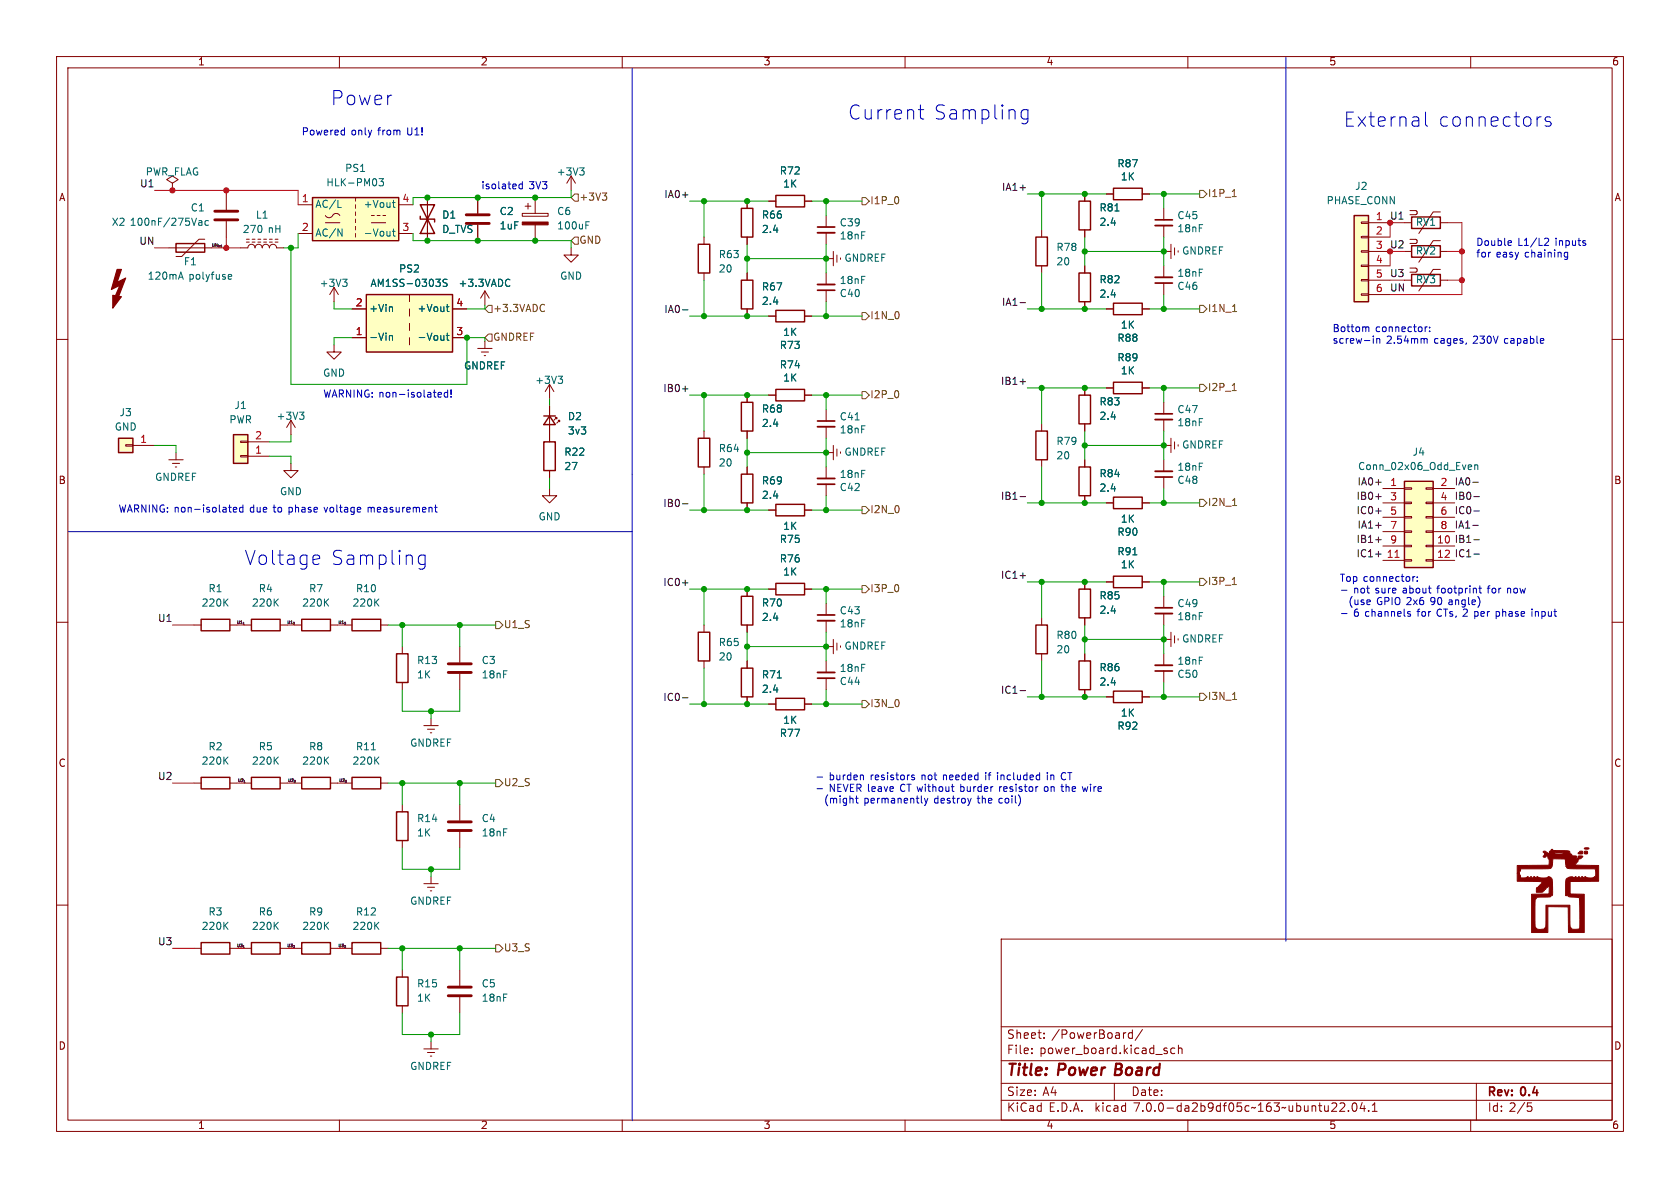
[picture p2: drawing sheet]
<svg xmlns="http://www.w3.org/2000/svg" width="297mm" height="210mm" viewBox="0 0 297 210" stroke-linecap="round" stroke-linejoin="round" font-family="sans-serif">
<defs><g id="words">
<g font-size="3.5" fill="#0000c2">
<text x="58.4" y="19.1">Power</text>
<text x="149.9" y="21.6">Current</text>
<text x="164.9" y="21.6">Sampling</text>
<text x="237.5" y="22.9">External</text>
<text x="254.1" y="22.9">connectors</text>
<text x="43.2" y="100.3">Voltage</text>
<text x="58.4" y="100.3">Sampling</text>
</g>
<g font-size="2.8" fill="#840000">
<text x="178" y="190.8">Title:</text>
<text x="187.1" y="190.8">Power</text>
<text x="197.8" y="190.8">Board</text>
</g>
<g font-size="2.1" fill="#840000">
<text x="178" y="183.9">Sheet:</text>
<text x="185.9" y="183.9">/PowerBoard/</text>
<text x="178" y="186.6">File:</text>
<text x="183.8" y="186.6">power_board.kicad_sch</text>
<text x="178" y="196.8">KiCad</text>
<text x="178" y="194">Size:</text>
<text x="184.3" y="194">A4</text>
<text x="185.4" y="196.8">E.D.A.</text>
<text x="193.7" y="196.8">kicad</text>
<text x="200" y="194">Date:</text>
<text x="200.6" y="196.8">7.0.0-da2b9df05c~163~ubuntu22.04.1</text>
<text x="263" y="194.2">Rev:</text>
<text x="263" y="196.8">Id: 2/5</text>
<text x="269" y="194.2">0.4</text>
</g>
<g font-size="1.8" fill="#840000">
<text x="35" y="11.8">1</text>
<text x="85" y="11.8">2</text>
<text x="135" y="11.8">3</text>
<text x="185" y="11.8">4</text>
<text x="235" y="11.8">5</text>
<text x="285" y="11.8">6</text>
<text x="10.4" y="35.8">A</text>
<text x="285.4" y="35.8">A</text>
<text x="10.3" y="85.8">B</text>
<text x="285.3" y="85.8">B</text>
<text x="10.3" y="135.8">C</text>
<text x="285.3" y="135.8">C</text>
<text x="10.3" y="185.8">D</text>
<text x="285.3" y="185.8">D</text>
<text x="35" y="199.8">1</text>
<text x="85" y="199.8">2</text>
<text x="135" y="199.8">3</text>
<text x="185" y="199.8">4</text>
<text x="235" y="199.8">5</text>
<text x="285" y="199.8">6</text>
</g>
<g font-size="1.8" fill="#0000c2">
<text x="53.3" y="24.1">Powered</text>
<text x="62.1" y="24.1">only</text>
<text x="66.9" y="24.1">from</text>
<text x="72.2" y="24.1">U1!</text>
<text x="85.1" y="33.7">isolated</text>
<text x="93.5" y="33.7">3V3</text>
<text x="261" y="43.7">Double</text>
<text x="261" y="45.7">for</text>
<text x="264.5" y="45.7">easy</text>
<text x="268.3" y="43.7">L1/L2</text>
<text x="269.7" y="45.7">chaining</text>
<text x="275" y="43.7">inputs</text>
<text x="235.6" y="58.9">Bottom</text>
<text x="243.2" y="58.9">connector:</text>
<text x="235.6" y="61">screw-in</text>
<text x="245.1" y="61">2.54mm</text>
<text x="253.6" y="61">cages,</text>
<text x="260.6" y="61">230V</text>
<text x="266.2" y="61">capable</text>
<text x="57.1" y="70.5">WARNING: non-isolated!</text>
<text x="21" y="90.8">WARNING: non-isolated</text>
<text x="44.3" y="90.8">due</text>
<text x="48.5" y="90.8">to</text>
<text x="51.3" y="90.8">phase</text>
<text x="57.8" y="90.8">voltage</text>
<text x="65.5" y="90.8">measurement</text>
<text x="236.9" y="103">Top connector:</text>
<text x="238.6" y="107.2">(use</text>
<text x="239.3" y="105.1">not</text>
<text x="243.2" y="105.1">sure</text>
<text x="243.6" y="107.2">GPIO 2x6</text>
<text x="248.2" y="105.1">about</text>
<text x="253.3" y="107.2">90</text>
<text x="254.4" y="105.1">footprint</text>
<text x="256.6" y="107.2">angle)</text>
<text x="263.4" y="105.1">for</text>
<text x="267" y="105.1">now</text>
<text x="239.3" y="109.2">6 channels</text>
<text x="250.8" y="109.2">for</text>
<text x="254.3" y="109.2">CTs, 2 per</text>
<text x="265.1" y="109.2">phase</text>
<text x="271.5" y="109.2">input</text>
<text x="145.9" y="142.2">(might</text>
<text x="146.6" y="138.1">burden</text>
<text x="146.6" y="140.2">NEVER leave</text>
<text x="153" y="142.2">permanently</text>
<text x="154" y="138.1">resistors</text>
<text x="159.3" y="140.2">CT without</text>
<text x="163.1" y="138.1">not</text>
<text x="165.5" y="142.2">destroy</text>
<text x="167" y="138.1">needed</text>
<text x="170.2" y="140.2">burder</text>
<text x="173.3" y="142.2">the</text>
<text x="174.6" y="138.1">if</text>
<text x="176.8" y="138.1">included</text>
<text x="177.1" y="142.2">coil)</text>
<text x="177.2" y="140.2">resistor</text>
<text x="185.3" y="140.2">on the</text>
<text x="185.7" y="138.1">in</text>
<text x="188.4" y="138.1">CT</text>
<text x="192.3" y="140.2">wire</text>
</g>
<g font-size="1.8" fill="#006464">
<text x="197.5" y="29.9">R87</text>
<text x="25.7" y="31.3">PWR_FLAG</text>
<text x="57.6" y="33.2">HLK-PM03</text>
<text x="61" y="30.7">PS1</text>
<text x="98.4" y="31.3">+3V3</text>
<text x="137.8" y="31.1">R72</text>
<text x="138.4" y="33.4">1K</text>
<text x="198.1" y="32.2">1K</text>
<text x="239.5" y="33.8">J2</text>
<text x="19.7" y="40.2">X2</text>
<text x="23" y="40.2">100nF/275Vac</text>
<text x="33.7" y="37.7">C1</text>
<text x="42.9" y="41.5">270</text>
<text x="45.2" y="38.9">L1</text>
<text x="47.4" y="41.5">nH</text>
<text x="55.8" y="37">AC/L</text>
<text x="64.2" y="37">+Vout</text>
<text x="78.1" y="38.9">D1</text>
<text x="78.1" y="41.5">D_TVS</text>
<text x="88.3" y="38.3">C2</text>
<text x="88.3" y="40.8">1uF</text>
<text x="98.4" y="38.3">C6</text>
<text x="98.4" y="40.8">100uF</text>
<text x="134.6" y="38.9">R66</text>
<text x="134.6" y="41.5">2.4</text>
<text x="148.4" y="40.3">C39</text>
<text x="194.3" y="37.7">R81</text>
<text x="194.3" y="40.2">2.4</text>
<text x="208.1" y="39">C45</text>
<text x="208.1" y="41.3">18nF</text>
<text x="234.5" y="36.4">PHASE_CONN</text>
<text x="250.2" y="40.2">RV1</text>
<text x="250.9" y="38.3" transform="rotate(-90 250.9 38.3)">U</text>
<text x="32.4" y="47.2">F1</text>
<text x="55.8" y="42.1">AC/N</text>
<text x="64.2" y="42.1">-Vout</text>
<text x="127" y="45.9">R63</text>
<text x="148.4" y="42.6">18nF</text>
<text x="149.2" y="46.5">GNDREF</text>
<text x="186.7" y="44.6">R78</text>
<text x="186.7" y="47.2">20</text>
<text x="208.9" y="45.3">GNDREF</text>
<text x="250.2" y="45.3">RV2</text>
<text x="250.9" y="43.4" transform="rotate(-90 250.9 43.4)">U</text>
<text x="26" y="49.7">120mA</text>
<text x="33.3" y="49.7">polyfuse</text>
<text x="56.5" y="51">+3V3</text>
<text x="65.4" y="51">AM1SS-0303S</text>
<text x="70.5" y="48.5">PS2</text>
<text x="81" y="51">+3.3VADC</text>
<text x="99" y="49.7">GND</text>
<text x="127" y="48.5">20</text>
<text x="134.6" y="51.6">R67</text>
<text x="148.4" y="52.8">C40</text>
<text x="148.4" y="50.5">18nF</text>
<text x="194.3" y="50.4">R82</text>
<text x="194.3" y="52.9">2.4</text>
<text x="208.1" y="51.5">C46</text>
<text x="208.1" y="49.2">18nF</text>
<text x="250.2" y="50.4">RV3</text>
<text x="250.9" y="48.5" transform="rotate(-90 250.9 48.5)">U</text>
<text x="65.3" y="55.4">+Vin</text>
<text x="73.7" y="55.4">+Vout</text>
<text x="134.6" y="54.2">2.4</text>
<text x="138.4" y="59.7">1K</text>
<text x="198.1" y="58.4">1K</text>
<text x="65.3" y="60.5">-Vin</text>
<text x="73.7" y="60.5">-Vout</text>
<text x="82" y="65.6">GNDREF</text>
<text x="137.8" y="62">R73</text>
<text x="137.8" y="65.4">R74</text>
<text x="197.5" y="64.1">R89</text>
<text x="197.5" y="60.7">R88</text>
<text x="57.1" y="66.9">GND</text>
<text x="94.6" y="68.1">+3V3</text>
<text x="138.4" y="67.7">1K</text>
<text x="194.3" y="71.9">R83</text>
<text x="198.1" y="66.5">1K</text>
<text x="20.2" y="76.4">GND</text>
<text x="21.1" y="73.9">J3</text>
<text x="40.5" y="75.1">PWR</text>
<text x="41.4" y="72.6">J1</text>
<text x="48.8" y="74.5">+3V3</text>
<text x="100.3" y="74.5">D2</text>
<text x="100.3" y="77.1">3v3</text>
<text x="134.6" y="73.2">R68</text>
<text x="134.6" y="75.8">2.4</text>
<text x="148.4" y="74.6">C41</text>
<text x="148.4" y="76.9">18nF</text>
<text x="194.3" y="74.5">2.4</text>
<text x="208.1" y="73.3">C47</text>
<text x="208.1" y="75.6">18nF</text>
<text x="99.7" y="80.8">R22</text>
<text x="99.7" y="83.4">27</text>
<text x="127" y="80.2">R64</text>
<text x="127" y="82.7">20</text>
<text x="149.2" y="80.8">GNDREF</text>
<text x="186.7" y="78.9">R79</text>
<text x="186.7" y="81.5">20</text>
<text x="208.1" y="83.5">18nF</text>
<text x="208.9" y="79.6">GNDREF</text>
<text x="240" y="83.4">Conn_02x06_Odd_Even</text>
<text x="249.7" y="80.8">J4</text>
<text x="27.4" y="85.3">GNDREF</text>
<text x="49.4" y="87.8">GND</text>
<text x="134.6" y="85.9">R69</text>
<text x="134.6" y="88.5">2.4</text>
<text x="148.4" y="87.1">C42</text>
<text x="148.4" y="84.8">18nF</text>
<text x="194.3" y="84.6">R84</text>
<text x="194.3" y="87.2">2.4</text>
<text x="208.1" y="85.8">C48</text>
<text x="95.2" y="92.3">GND</text>
<text x="138.4" y="93.9">1K</text>
<text x="197.5" y="95">R90</text>
<text x="198.1" y="92.7">1K</text>
<text x="137.8" y="96.3">R75</text>
<text x="137.8" y="99.7">R76</text>
<text x="197.5" y="98.4">R91</text>
<text x="198.1" y="100.7">1K</text>
<text x="35.6" y="107.5">220K</text>
<text x="36.8" y="105">R1</text>
<text x="44.5" y="107.5">220K</text>
<text x="45.7" y="105">R4</text>
<text x="53.4" y="107.5">220K</text>
<text x="54.6" y="105">R7</text>
<text x="62.3" y="107.5">220K</text>
<text x="62.9" y="105">R10</text>
<text x="134.6" y="107.5">R70</text>
<text x="138.4" y="102">1K</text>
<text x="194.3" y="106.2">R85</text>
<text x="208.1" y="107.6">C49</text>
<text x="134.6" y="110">2.4</text>
<text x="148.4" y="108.9">C43</text>
<text x="148.4" y="111.2">18nF</text>
<text x="186.7" y="113.2">R80</text>
<text x="194.3" y="108.8">2.4</text>
<text x="208.1" y="109.9">18nF</text>
<text x="208.9" y="113.9">GNDREF</text>
<text x="73.7" y="117.7">R13</text>
<text x="85.1" y="117.7">C3</text>
<text x="127" y="114.5">R65</text>
<text x="127" y="117">20</text>
<text x="148.4" y="119.1">18nF</text>
<text x="149.2" y="115.1">GNDREF</text>
<text x="186.7" y="115.8">20</text>
<text x="194.3" y="118.9">R86</text>
<text x="208.1" y="117.8">18nF</text>
<text x="73.7" y="120.2">1K</text>
<text x="85.1" y="120.2">18nF</text>
<text x="134.6" y="120.2">R71</text>
<text x="134.6" y="122.7">2.4</text>
<text x="148.4" y="121.4">C44</text>
<text x="194.3" y="121.5">2.4</text>
<text x="208.1" y="120.1">C50</text>
<text x="137.8" y="130.5">R77</text>
<text x="138.4" y="128.2">1K</text>
<text x="197.5" y="129.3">R92</text>
<text x="198.1" y="127">1K</text>
<text x="35.6" y="135.4">220K</text>
<text x="36.8" y="132.9">R2</text>
<text x="44.5" y="135.4">220K</text>
<text x="45.7" y="132.9">R5</text>
<text x="53.4" y="135.4">220K</text>
<text x="54.6" y="132.9">R8</text>
<text x="62.3" y="135.4">220K</text>
<text x="62.9" y="132.9">R11</text>
<text x="72.4" y="132.3">GNDREF</text>
<text x="73.7" y="145.6">R14</text>
<text x="73.7" y="148.1">1K</text>
<text x="85.1" y="145.6">C4</text>
<text x="85.1" y="148.1">18nF</text>
<text x="72.4" y="160.2">GNDREF</text>
<text x="35.6" y="164.7">220K</text>
<text x="36.8" y="162.1">R3</text>
<text x="44.5" y="164.7">220K</text>
<text x="45.7" y="162.1">R6</text>
<text x="53.4" y="164.7">220K</text>
<text x="54.6" y="162.1">R9</text>
<text x="62.3" y="164.7">220K</text>
<text x="62.9" y="162.1">R12</text>
<text x="73.7" y="174.8">R15</text>
<text x="73.7" y="177.4">1K</text>
<text x="85.1" y="174.8">C5</text>
<text x="85.1" y="177.4">18nF</text>
<text x="72.4" y="189.4">GNDREF</text>
</g>
<g font-size="1.8" fill="#0f0f0f">
<text x="24.6" y="33.3">U1</text>
<text x="117.3" y="35.2">IA0+</text>
<text x="177" y="33.9">IA1+</text>
<text x="245.7" y="39">U1</text>
<text x="24.5" y="43.5">UN</text>
<text x="245.7" y="51.7">UN</text>
<text x="117.3" y="55.5">IA0-</text>
<text x="177" y="54.3">IA1-</text>
<text x="117.1" y="69.5">IB0+</text>
<text x="176.8" y="68.2">IB1+</text>
<text x="117.1" y="89.8">IB0-</text>
<text x="176.8" y="88.6">IB1-</text>
<text x="239.7" y="88.6">IB0+</text>
<text x="239.9" y="86">IA0+</text>
<text x="257.2" y="86">IA0-</text>
<text x="257.2" y="88.6">IB0-</text>
<text x="239.7" y="91.1">IC0+</text>
<text x="239.9" y="93.6">IA1+</text>
<text x="257.2" y="93.6">IA1-</text>
<text x="257.2" y="91.1">IC0-</text>
<text x="239.7" y="98.7">IC1+</text>
<text x="239.7" y="96.2">IB1+</text>
<text x="254" y="96.3">10 IB1-</text>
<text x="254" y="98.8">12 IC1-</text>
<text x="117.1" y="103.8">IC0+</text>
<text x="176.8" y="102.5">IC1+</text>
<text x="27.8" y="110.1">U1</text>
<text x="117.1" y="124.1">IC0-</text>
<text x="176.8" y="122.8">IC1-</text>
<text x="27.8" y="138.1">U2</text>
<text x="27.8" y="167.3">U3</text>
</g>
<g font-size="1.8" fill="#a90000">
<text x="53.3" y="35.9">1</text>
<text x="71.1" y="35.9">4</text>
<text x="53.3" y="41">2</text>
<text x="71.1" y="41">3</text>
<text x="243.2" y="39.1">1</text>
<text x="243.2" y="41.7">2</text>
<text x="243.2" y="44.2">3</text>
<text x="243.2" y="46.7">4</text>
<text x="243.2" y="49.3">5</text>
<text x="243.2" y="51.8">6</text>
<text x="62.8" y="59.4">1</text>
<text x="62.8" y="54.4">2</text>
<text x="80.6" y="59.4">3</text>
<text x="80.6" y="54.4">4</text>
<text x="45.1" y="77.9">2</text>
<text x="24.7" y="78.5">1</text>
<text x="45.1" y="80.4">1</text>
<text x="245.7" y="86.1">1</text>
<text x="245.7" y="88.6">3</text>
<text x="254.6" y="86.1">2</text>
<text x="254.6" y="88.6">4</text>
<text x="245.7" y="91.2">5</text>
<text x="245.7" y="93.7">7</text>
<text x="254.6" y="91.2">6</text>
<text x="254.6" y="93.7">8</text>
<text x="245.1" y="98.8">11</text>
<text x="245.7" y="96.3">9</text>
</g>
<g font-size="1.8" fill="#725600">
<text x="102.4" y="35.8">+3V3</text>
<text x="213.6" y="35.1">I1P_1</text>
<text x="153.9" y="36.4">I1P_0</text>
<text x="102.4" y="43.4">GND</text>
<text x="87.2" y="55.4">+3.3VADC</text>
<text x="153.9" y="56.7">I1N_0</text>
<text x="213.6" y="55.4">I1N_1</text>
<text x="87.2" y="60.5">GNDREF</text>
<text x="153.9" y="70.7">I2P_0</text>
<text x="213.6" y="69.4">I2P_1</text>
<text x="213.6" y="89.7">I2N_1</text>
<text x="153.9" y="91">I2N_0</text>
<text x="153.9" y="105">I3P_0</text>
<text x="213.6" y="103.7">I3P_1</text>
<text x="89.1" y="111.3">U1_S</text>
<text x="153.9" y="125.3">I3N_0</text>
<text x="213.6" y="124">I3N_1</text>
<text x="89.1" y="139.3">U2_S</text>
<text x="89.1" y="168.5">U3_S</text>
</g>
<g font-size="1.8" fill="#f02">
<text x="245.7" y="44.1">U2</text>
<text x="245.7" y="49.2">U3</text>
</g>
<g font-size=".7" fill="#0f0f0f">
<text x="37.5" y="43.7">UN_{in1}</text>
<text x="41.9" y="110.4">U1_{1}</text>
<text x="50.8" y="110.4">U1_{2}</text>
<text x="59.8" y="110.4">U1_{3}</text>
<text x="42.1" y="138.3">U2_{1}</text>
<text x="50.9" y="138.3">U2_{2}</text>
<text x="60" y="138.3">U2_{3}</text>
<text x="41.9" y="167.5">U3_{1}</text>
<text x="50.8" y="167.5">U3_{2}</text>
<text x="59.8" y="167.5">U3_{3}</text>
</g>
</g></defs>
<g fill="none" stroke="#840000" stroke-width=".18">
<path d="M10 10h277v190h-277zM12 12h273v186h-273zM60 10v2M110 10v2M160 10v2M210 10v2M260 10v2M30.5 32.4l1-.6-1-.7-1 .7 1 .6v1.3M30.5 33.7h.1M40 34.3v2.8M40 39.1v2.8M52.7 36.2h2.5"/>
<path d="M57.5 38.1a.78 .78 0 0 0 .8 .4 .78 .78 0 0 0 .7-.6 .73 .73 0 0 1 1.1 .2M57.5 39.4h2.6M62.9 34.9v.7M62.9 36.2v.6M62.9 37.5v.6M62.9 38.7v.7M65.7 39.4h2.5M65.7 38.1h.5M66.7 38.1h.5M67.7 38.1h.5M70.5 36.2h2.5M75.6 34.9v7.6"/>
<path d="M84.5 34.9v2.8M84.5 39.8v2.7M92.3 37.7h4.6v.5h-4.6zM92.8 36.4h1.1M93.3 35.9v1.1M94.6 34.9v2.8M94.6 39.8v2.7M101 31.1l-.8 1.3M101 31.1v2.6M101 31.1l.7 1.3M132.1 35.6v1.2M135.9 35.6h1.3"/>
<path d="M142.2 35.6h1.3M146 38.1v2M191.8 34.3v1.3M195.6 34.3h1.2M201.9 34.3h1.3M205.7 36.8v2.1M205.7 39.9v2M240.7 39.2h1.2v.3h-1.2zM241.9 39.4h3.8M248.3 39.4h1.3M254.6 37.5h-1.2l-2.6 3.8M254.6 39.4h1.3"/>
<path d="M10 60h2M29.8 43.8h7.7M36.2 42.3h-1l-3.1 3h-1M42.5 43.8h1.3a.64 .64 0 0 1 .6-.6 .64 .64 0 0 1 .7 .6 .64 .64 0 0 1 .6-.6 .64 .64 0 0 1 .7 .6 .64 .64 0 0 1 .6-.6 .64 .64 0 0 1 .6 .6 .64 .64 0 0 1 .7-.6 .64 .64 0 0 1 .6 .6h1.3M43.6 42.8h.5M43.6 42.3h.5M44.6 42.8h.5M44.6 42.3h.5M45.6 42.8h.5M45.6 42.3h.5M46.6 42.8h.5M46.6 42.3h.5"/>
<path d="M47.6 42.8h.5M47.6 42.3h.5M48.6 42.8h.5M48.6 42.3h.5M52.7 41.3h2.5M59.1 50.8l-.8 1.3M59.1 50.8v2.5M59.1 50.8l.7 1.3M62.2 59.7h2.6M62.2 54.6h2.6M62.9 40v.6M62.9 41.3v.6"/>
<path d="M70.5 41.3h2.5M72.4 52.1v1.2M72.4 54.6v1.3M72.4 57.2v1.2M72.4 59.7v1.3M80 59.7h2.5M80 54.6h2.5M85.7 51.4v2.6M85.7 51.4l-.7 1.3M85.7 51.4l.8 1.3M101 43.8v1.3h-1.3l1.3 1.3 1.2-1.3h-1.2M124.5 41.9v1.3"/>
<path d="M124.5 48.3v1.2M132.1 41.9v1.3M132.1 48.3v1.2M132.1 54.6v1.3M135.9 55.9h1.3M142.2 55.9h1.3M146 41.1v2.1M146 48.3v2M146 51.3v2M146 45.7h1.3M147.3 44.5v2.5M148 45.1v1.3"/>
<path d="M148.6 45.6v.2M184.1 40.6v1.3M184.1 47v1.3M191.8 40.6v1.3M191.8 47v1.3M191.8 53.3v1.3M195.6 54.6h1.2M201.9 54.6h1.3M205.7 47v2M205.7 50v2.1M205.7 44.5h1.3M207 43.2v2.5"/>
<path d="M207.6 43.8v1.3M208.3 44.3v.3M240.7 51.9h1.2v.3h-1.2zM240.7 49.4h1.2v.3h-1.2zM240.7 46.9h1.2v.2h-1.2zM240.7 44.3h1.2v.3h-1.2zM240.7 41.8h1.2v.2h-1.2zM241.9 41.9h3.8M241.9 44.5h3.8M241.9 47h3.8M241.9 49.5h3.8M241.9 52.1h3.8"/>
<path d="M248.3 44.5h1.3M248.3 49.5h1.3M254.6 42.5h-1.2l-2.6 3.9M254.6 47.6h-1.2l-2.6 3.8M254.6 44.5h1.3M254.6 49.5h1.3M285 60h2M22.2 78.6h1.3v.3h-1.3zM23.5 78.7h3.8M42.5 78h1.3v.2h-1.3zM43.8 78.1h3.8M51.4 74.3l-.7 1.3"/>
<path d="M51.4 74.3v2.5M51.4 74.3l.8 1.3M59.1 61v1.2h-1.3l1.3 1.3 1.2-1.3h-1.2M84.5 61.6h2.5M85.1 62.2h1.3M85.6 62.9h.3M85.7 60.3v1.3M97.2 67.9l-.8 1.3M97.2 67.9v2.6M97.2 71.8v6.3M97.2 67.9l.7 1.3M98.2 73.8h.2v.2v-.2l-.5 .5"/>
<path d="M98.7 74.3h.2v.2v-.2l-.5 .5M124.5 76.2v1.3M132.1 69.9v1.2M132.1 76.2v1.3M135.9 69.9h1.3M142.2 69.9h1.3M146 72.4v2M146 75.4v2.1M147.3 78.7v2.6M148 79.4v1.2M148.6 79.9v.2M184.1 74.9v1.3"/>
<path d="M191.8 68.6v1.3M191.8 74.9v1.3M195.6 68.6h1.2M201.9 68.6h1.3M205.7 78.7h1.3M205.7 71.1v2.1M205.7 74.2v2M207 77.5v2.5M207.6 78.1v1.3M208.3 78.6v.3M29.8 81.3h2.6M30.5 81.9h1.2"/>
<path d="M31 82.6h.2M31.1 80v1.3M42.5 80.5h1.3v.3h-1.3zM43.8 80.6h3.8M51.4 81.9v1.3h-1.2l1.2 1.3 1.3-1.3h-1.3M97.2 86.4v1.2h-1.3l1.3 1.3 1.2-1.3h-1.2M97.2 83.2v1.3M124.5 82.6v1.2M132.1 82.6v1.2M132.1 88.9v1.3M135.9 90.2h1.3M142.2 90.2h1.3"/>
<path d="M146 82.6v2M146 85.6v2M146 80h1.3M184.1 81.3v1.3M191.8 81.3v1.3M191.8 87.6v1.3M195.6 88.9h1.2M201.9 88.9h1.3M205.7 81.3v2M205.7 84.3v2.1M244.5 86.4h3.8M244.5 96.5h3.8"/>
<path d="M244.5 99.1h3.8M244.5 88.9h3.8M244.5 91.4h3.8M244.5 94h3.8M248.3 98.9h1.3v.3h-1.3zM248.3 96.4h1.3v.2h-1.3zM248.3 93.9h1.3v.2h-1.3zM248.3 91.3h1.3v.3h-1.3zM248.3 88.8h1.3v.2h-1.3zM248.3 86.2h1.3v.3h-1.3zM252.1 98.9h1.3v.3h-1.3zM252.1 96.4h1.3v.2h-1.3z"/>
<path d="M252.1 93.9h1.3v.2h-1.3zM252.1 91.3h1.3v.3h-1.3zM252.1 88.8h1.3v.2h-1.3zM252.1 86.2h1.3v.3h-1.3zM253.4 86.4h3.8M253.4 96.5h3.8M253.4 99.1h3.8M253.4 88.9h3.8M253.4 91.4h3.8M253.4 94h3.8M10 110h2M34.3 110.5h1.3"/>
<path d="M40.6 110.5h1.3M43.2 110.5h1.2M49.5 110.5h1.3M52.1 110.5h1.2M58.4 110.5h1.3M61 110.5h1.2M67.3 110.5h1.3M71.1 114.3v1.3M81.3 114.3v2.8M81.3 119.1v2.8M124.5 110.5v1.3M124.5 116.8v1.3"/>
<path d="M132.1 104.1v1.3M132.1 110.5v1.3M132.1 116.8v1.3M135.9 104.1h1.3M142.2 104.1h1.3M146 106.7v2M146 109.7v2.1M146 116.8v2.1M146 119.9v2M146 114.3h1.3M147.3 113v2.6M148 113.7v1.2"/>
<path d="M148.6 114.2v.2M184.1 109.2v1.3M184.1 115.6v1.2M191.8 102.9v1.2M191.8 109.2v1.3M191.8 115.6v1.2M195.6 102.9h1.2M201.9 102.9h1.3M205.7 105.4v2M205.7 108.5v2M205.7 115.6v2M205.7 118.6v2.1"/>
<path d="M205.7 113h1.3M207 111.8v2.5M207.6 112.4v1.3M208.3 112.9v.3M285 110h2M34.3 138.4h1.3M40.6 138.4h1.3M43.2 138.4h1.2M49.5 138.4h1.3M52.1 138.4h1.2M58.4 138.4h1.3M61 138.4h1.2"/>
<path d="M67.3 138.4h1.3M71.1 120.7v1.2M74.9 128.3h2.6M75.6 128.9h1.2M76.1 129.5h.2M76.2 127v1.3M132.1 123.2v1.3M135.9 124.5h1.3M142.2 124.5h1.3M191.8 121.9v1.3M195.6 123.2h1.2M201.9 123.2h1.3"/>
<path d="M10 160h2M71.1 142.2v1.3M71.1 148.6v1.3M74.9 156.2h2.6M75.6 156.8h1.2M76.1 157.5h.2M76.2 154.9v1.3M81.3 142.2v2.8M81.3 147.1v2.8M285 160h2M34.3 167.6h1.3M40.6 167.6h1.3"/>
<path d="M43.2 167.6h1.2M49.5 167.6h1.3M52.1 167.6h1.2M58.4 167.6h1.3M61 167.6h1.2M67.3 167.6h1.3M71.1 171.5v1.2M71.1 177.8v1.3M81.3 171.5v2.7M81.3 176.3v2.8M177 166h108v32h-108zM60 198v2"/>
<path d="M74.9 185.4h2.6M75.6 186.1h1.2M76.1 186.7h.2M76.2 184.2v1.2M110 198v2M160 198v2M177 194.5h108M177 191.5h108M177 187.5h108M177 181.5h108M182.4 186.1v.2M182.4 185.3v.2"/>
<path d="M184.6 183.4v.2M184.6 182.6v.2M197 191.5v3M200.2 182.1v1.5M200.2 182.6h-.4l-.3 .2v.5l.1 .2h.6M202 182l-1.3 1.9M207.7 185.3h-.4l-.3 .2v.5l.1 .2h.6M208.3 185.4l.2-.1h.4l.1 1M208.3 184.8v1.5M210 198v2M236.9 195.1l.6-.1 .2 .1v.3l-.9 1.1h.9M238.4 196.3v.2"/>
<path d="M239.2 195h.2a.81 .81 0 0 1 .6 .6 .81 .81 0 0 1-.3 .8l-.2 .1a.81 .81 0 0 1-.6-.7 .81 .81 0 0 1 .3-.8zM240.8 194.9l-.3 1.1h.9M241.2 195.5v1M242 196.3v.2M242.6 196.5h.9M242.6 195.4l.4-.4v1.5M260 198v2M261 191.5v6.5M270.2 195.5h.3l.3 .3-.1 .6-.5 .1"/>
</g>
<path d="M204.2 39.9h3.1M144.5 50.3h3.1M144.5 41.1h3.1M204.2 49h3.1M144.5 75.4h3.1M204.2 74.2h3.1M144.5 84.6h3.1M204.2 83.3h3.1M144.5 109.7h3.1M144.5 118.9h3.1M204.2 117.6h3.1M204.2 108.5h3.1" fill="none" stroke="#840000" stroke-width=".33"/>
<path d="M204.2 38.9h3.1M144.5 51.3h3.1M144.5 40.1h3.1M204.2 50h3.1M144.5 74.4h3.1M204.2 73.2h3.1M144.5 85.6h3.1M204.2 84.3h3.1M144.5 108.7h3.1M144.5 119.9h3.1M204.2 118.6h3.1M204.2 107.4h3.1" fill="none" stroke="#840000" stroke-width=".3"/>
<g fill="none" stroke="#840000" stroke-width=".25">
<path d="M55.2 34.9h15.3v7.6h-15.3zM74.3 38.2v.5h2.5v.5M74.3 36.2h2.5l-2.5 5.1h2.5zM131.1 36.8h2v5.1h-2zM137.2 34.5h5v2.1h-5zM190.8 35.6h2v5h-2zM196.8 33.3h5.1v2h-5.1zM239.4 38.1h2.5v15.2h-2.5zM249.6 38.4h5v2h-5zM31.1 43.1h5.1v1.5h-5.1zM64.8 52.1h15.2v10.1h-15.2zM123.4 43.2h2.1v5.1h-2.1z"/>
<path d="M131.1 49.5h2v5.1h-2zM137.2 54.9h5v2h-5zM183.1 41.9h2.1v5.1h-2.1zM190.8 48.3h2v5h-2zM196.8 53.6h5.1v2h-5.1zM249.6 43.4h5v2.1h-5zM249.6 48.5h5v2h-5zM21 77.5h2.5v2.5h-2.5zM41.3 76.8h2.5v5.1h-2.5zM96.1 78.1h2.1v5.1h-2.1zM96.1 73.5h2.1M97.2 73.5l1 1.6h-2.1z"/>
<path d="M123.4 77.5h2.1v5.1h-2.1zM131.1 71.1h2v5.1h-2zM137.2 68.8h5v2.1h-5zM183.1 76.2h2.1v5.1h-2.1zM190.8 69.9h2v5h-2zM196.8 67.6h5.1v2h-5.1zM131.1 83.8h2v5.1h-2zM137.2 89.2h5v2h-5zM190.8 82.6h2v5h-2zM196.8 87.9h5.1v2h-5.1zM248.3 85.1h5.1v15.2h-5.1zM35.6 109.5h5v2h-5z"/>
<path d="M44.4 109.5h5.1v2h-5.1zM53.3 109.5h5.1v2h-5.1zM62.2 109.5h5.1v2h-5.1zM70.1 115.6h2v5.1h-2zM123.4 111.8h2.1v5h-2.1zM131.1 118.1h2v5.1h-2zM131.1 105.4h2v5.1h-2zM137.2 103.1h5v2.1h-5zM183.1 110.5h2.1v5.1h-2.1zM190.8 104.1h2v5.1h-2zM190.8 116.8h2v5.1h-2zM196.8 101.9h5.1v2h-5.1z"/>
<path d="M35.6 137.4h5v2h-5zM44.4 137.4h5.1v2h-5.1zM53.3 137.4h5.1v2h-5.1zM62.2 137.4h5.1v2h-5.1zM137.2 123.4h5v2.1h-5zM196.8 122.2h5.1v2h-5.1zM70.1 143.5h2v5.1h-2zM35.6 166.6h5v2.1h-5zM44.4 166.6h5.1v2.1h-5.1zM53.3 166.6h5.1v2.1h-5.1zM62.2 166.6h5.1v2.1h-5.1zM70.1 172.7h2v5.1h-2z"/>
</g>
<path d="M38 38.9h4M38 37.3h4M82.4 39.5h4.1M82.4 38h4.1M79.2 118.9h4.1M79.2 117.3h4.1M79.2 146.8h4.1M79.2 145.3h4.1M79.2 176h4.1M79.2 174.5h4.1" fill="none" stroke="#840000" stroke-width=".51"/>
<g fill="none" stroke="#006464" stroke-width=".18">
<path d="M35.1 39.7l.2 .1h.4M35.2 39.1h.4l.1 .7M35.7 39.3l-.4 .1-.2 .1M36.8 39.1l-.3-.1-.3 .2 .2 .6h.4M59.7 36.7h.6M67 31.6h.8l-.4 .5 .3 .1v.5l-.1 .2-.6-.2M69.4 35.8h.5M69.6 35.4v1.1l.3 .2M102.5 29.7h.8l-.5 .5M103 30.2l.3 .2v.3l-.3 .2M103.6 39.2h.6M31.7 49h.6"/>
<path d="M32 48.1l.4 1.3M40.4 49.3h.5M40.4 48.6l.4-.1 .2 .3-.6 .1M59.7 40.5l.8 1.2v-1.2M60.6 49.4h.8l-.5 .4M61.1 49.8l.3 .3v.3l-.3 .2M68.9 59.4h.4l.1 .8M69.3 54.3l.1 .8M69.4 40.9h.5M69.6 40.5v1.1l.3 .1M77 49.4h.8l-.4 .4M77.6 49.8l.2 .3v.3l-.2 .2"/>
<path d="M78.9 59.3h.5M78.9 54.2h.5M79 49.4h-.4l-.3 .2 .1 .3 .6 .2v.4l-.2 .1h-.5M79.1 53.8v1.1l.3 .2M79.1 58.9v1.1l.3 .2M89.9 49.4l.2 .1M90.1 50.5l-.2 .1M52.9 72.9h.8l-.4 .4M53.5 73.3l.2 .3v.3l-.2 .2M98.7 66.5h.8l-.5 .5M99.2 67l.3 .2v.3l-.3 .3M259.7 82.2h.4l.1 .3-.6 .1"/>
<path d="M260.1 83h-.4M260.7 82.3l.2-.1h.3l.1 .8M260.7 82.2v.8"/>
</g>
<g fill="#ffffc2" stroke="#ffffc2" stroke-width=".18">
<path d="M41.3 76.8h2.5v5.1h-2.5z"/>
<path d="M21 77.5h2.5v2.5h-2.5z"/>
<path d="M55.2 34.9h15.3v7.6h-15.3z"/>
<path d="M64.8 52.1h15.2v10.1h-15.2z"/>
<path d="M248.3 85.1h5.1v15.2h-5.1z"/>
<path d="M239.4 38.1h2.5v15.2h-2.5z"/>
</g>
<g fill="#840000" stroke="#840000" stroke-width=".2">
<path d="M19.9 52.2l1.6 .3-1.6 2z"/>
<path d="M20.7 47.6h.8l-.8 2.3 1.5-.8-1.2 3.4-.6-.3 .8-1.8-1.5 .8z"/>
</g>
<g fill="#840000" stroke="#840000" stroke-width=".18">
<path d="M280.1 149.9h.7l.1 .1-.7 .1h-.1z"/>
<path d="M279 150.7a.52 .52 0 0 1 .8-.2v.4h-.7l-.1-.1z"/>
<path d="M268.2 153h5.7v-1.1l-.3-.5-.1-.1-.2 .1a.31 .31 0 0 1-.5 0 .47 .47 0 0 0 .3-.4 .47 .47 0 0 0-.3-.4 .79 .79 0 0 1 1 .4l.1-.2 1.5 .2 1-.1a2.66 2.66 0 0 0-1.7-.1h-.8v-.3l.5-.4 .4 .2 2.5 .1 .6 .8 .8 .1 .1 .5 .2-.5 .8 .1-.3 .4a.64 .64 0 0 0-.7 .6l-.4 .4 4.2 .2v2.8h-5v2.2l2.5 .1v6.7h-2.8l-.1-4.5h-3.6v4.5h-2.8v-6.7l3.1-.1-.1-1.3h-.1l-.7 .7a.85 .85 0 0 1-.8 .3h-.6v-.6l.8-.8 .1-.2 .3-.1-.1-.1-4.5-.1v-1.4h.4l.2 .3v.5h.9l.4-.3 .3 .3 .3-.3 .2 .3 .3-.3 .2 .3 .4-.3a2.28 2.28 0 0 0 2.1 .1 .84 .84 0 0 1 .6 1v2.2l-.4 .3-.5 .1a3.3 3.3 0 0 0-2 .1l-.2 .2v.5v4.4a1.13 1.13 0 0 0 1.8 .1l.1-3.9h4.2v3.1a.92 .92 0 0 0 .3 1 .92 .92 0 0 0 .9 .2l.5-.1a26.2 26.2 0 0 0 0-5.4l-.7-.2a1.7 1.7 0 0 1-1.5-.3h-.2v-2.3a.92 .92 0 0 1 1.4-.8l.3-.3 .3 .3 .4-.2 .2 .2 .3-.3 .2 .3 .4-.2a1.21 1.21 0 0 0 1.8-.2l-.1-1.2h-4.1l-.9-.2-.2-.7-.1-.9h-2.2l-.1 1.4a.58 .58 0 0 1-.8 .4h-4.8l-.2 .8h-.4z"/>
<path d="M92.3 39.2h4.6v.6h-4.6z"/>
<circle cx="280.4" cy="150.7" r=".31"/>
</g>
<path d="M246.6 98.5h.7" fill="none" stroke="#a90000" stroke-width=".18"/>
<g fill="none" stroke="#725600" stroke-width=".18">
<path d="M101.6 34.3h.6v1.3h-.6l-.6-.7zM106.5 34.1h.8l-.5 .5M107.1 34.7l.2 .1-.2 .5M152.4 34.9h.6l.7 .7-.7 .6h-.6zM212.1 33.7h.6l.7 .6-.7 .6h-.6zM217.8 34.8h.8M86.4 59.1h.6v1.2h-.6l-.7-.6zM86.4 54h.6v1.2h-.6l-.7-.6zM96 53.8l.3 .1M96.3 55l-.3 .1M101.6 41.9h.6v1.3h-.6l-.6-.7zM152.4 55.2h.6l.7 .7-.7 .6h-.6z"/>
<path d="M212.1 54h.6l.7 .6-.7 .6h-.6zM217.9 55.1h.7M152.4 69.2h.6l.7 .7-.7 .6h-.6zM212.1 67.9h.6l.7 .7-.7 .6h-.6zM217.8 69h.8M152.4 89.5h.6l.7 .7-.7 .6h-.6zM212.1 88.3h.6l.7 .6-.7 .6h-.6zM217.9 89.4h.7M87.6 109.9h.7l.6 .6-.6 .6h-.7zM152.4 103.5h.6l.7 .6-.7 .7h-.6zM212.1 102.2h.6l.7 .7-.7 .6h-.6zM217.8 103.3h.8"/>
<path d="M87.6 137.8h.7l.6 .6-.6 .7h-.7zM152.4 123.8h.6l.7 .7-.7 .6h-.6zM212.1 122.6h.6l.7 .6-.7 .6h-.6zM217.9 123.7h.7M87.6 167h.7l.6 .6-.6 .7h-.7z"/>
</g>
<g fill="none" stroke="#0f0f0f" stroke-width=".18">
<path d="M120.6 34.5h1M180.3 33.2h1M120.6 54.8h1M180.3 53.5h1M120.6 68.7h1M180.3 67.5h1M120.6 89.1h1M180.3 87.8h1M243.2 95.4h1M243.2 87.8h1M243.2 92.9h1M243.2 98h1"/>
<path d="M243.2 85.3h1M243.2 90.3h1M260.4 92.9h.9M260.4 85.3h.9M260.6 95.4h.9M260.6 87.8h.9M260.6 98h.9M260.6 90.3h.9M120.6 103h1M180.3 101.8h1M120.6 123.4h1M180.3 122.1h1"/>
</g>
<g fill="none" stroke="#0000c2" stroke-width=".18">
<path d="M111.8 12.1v186M162.4 19.4h.9M162.7 18.5v2.2l.1 .2 .5 .1M181.7 19.5l-.7-.1-.5 .5v.7l.3 .3 .2 .1 .7-.1M181.7 19.4v2a.68 .68 0 0 1-1.1 .4M227.3 10.2v156.2M252 19.8v2.2l.4 .3M60.8 23l.1 .1M60.9 22.6v1.3M60.9 23.8l-.1 .1M92.3 32.1v1.3M92.3 32.6l-.3-.1-.3 .3 .2 .5h.4"/>
<path d="M272.2 20.6h.2M274.1 20.8l-.6-.2-.3 .4 .1 .4 .8 .2 .1 .2-.1 .4-.2 .1-.7-.1M241.6 57.8l.4 .2v.6M242.8 59.8v.9M243.4 59.8v.9M243.4 60l.2-.2 .3 .1v.8M251.9 57.8v.8M251.9 59.8l.4 .2v.7M252.3 57.8l-.4 .2M252.7 58.5v.1M252.7 57.8v.2M267 42.5l.2 .3-.6 .2"/>
<path d="M267.2 43.3l-.2 .1M273.2 42.1l.5 .1 .1 .3-.8 .9h.8M276.7 45.4h.4M276.8 44.6l-.1 .1M277 44.6l.1 .1M277.1 44.6v1l-.1 .2-.3 .1M280.3 43v.3M77.5 70.1h.5M77.5 69.4h.4l.2 .3-.7 .1M79.1 69.4h-.3l-.3 .2 .2 .5h.4M79.1 68.9v1.3M79.7 70.1v.1"/>
<path d="M79.7 68.9v.8M12.1 94h99.7M41.3 90.1l.6-.1-.1-.3h-.4l-.1 .2v.6h.5M42.9 89.7h-.3l-.3 .2 .2 .6h.4M42.9 89.3v1.2M55.7 98.1l.7 .1 .1 .5-1.2 .3M56.4 99.7l-.7 .1M75.2 98.2l-.8-.1-.4 .5v.7l.2 .4 .2 .1 .8-.1M75.2 98.1v2a.68 .68 0 0 1-1.1 .4M76.8 89.7h.5M77 89.3v1l.3 .2M237.2 104.3h.9"/>
<path d="M237.2 108.5h.9M249 108.5l.3 .1 .1 .2-.2 .1h-.2M249 108.1l.3 .1M249.8 101.9v.9M250.1 101.9l-.3 .3M250.6 102.7v.1M250.6 102v.1M261.4 104h.5M261.6 103.6v1l.3 .2M264.5 108.1v1.3M264.5 108.9h.1M264.6 108.1l-.1 .1"/>
<path d="M270.8 107.7v.1M270.8 108.1v.8M144.4 137.4h1M144.4 139.4h1M152.6 137.1v.7M161.2 137.2l.5 .4-.2 .2h-.3M161.6 137.1l-.3-.1-.1 .2M168.2 139.1h.5M168.5 139.9h.2M176.4 136.6v.1M184.7 139.1l-.1 .2 .1 .5M185.2 136.6v.1"/>
<path d="M185.2 137v.8M187.6 137.3l.3 .5M187.9 136.6l-.3 .5M191.3 139.1l.3 .8 .2-.6M151.2 141.1h.5M151.4 141.8l.3 .2M163.4 141.1l.3 .9M163.7 142l-.3 .4M164 141.1l-.3 .9"/>
</g>
<g fill="none" stroke="#f02" stroke-width=".18">
<path d="M27.3 33.7h25.4v2.5M40 33.7v.6M248.3 39.4h-2.6v2.5M255.9 39.4h2.5v12.7h-12.7M27.3 43.8h2.5M37.5 43.8h5M40 41.9v1.9M245.7 44.5v2.5M255.9 44.5h2.5M255.9 49.5h2.5M30.5 110.5h3.8M41.9 110.5h1.3"/>
<path d="M50.8 110.5h1.3M59.7 110.5h1.3M30.5 138.4h3.8M41.9 138.4h1.3M50.8 138.4h1.3M59.7 138.4h1.3M30.5 167.6h3.8M41.9 167.6h1.3M50.8 167.6h1.3M59.7 167.6h1.3"/>
</g>
<g fill="none" stroke="#009600" stroke-width=".18">
<path d="M101 33.7v1.2h-28v1.3M121.9 35.6h14M124.5 35.6v6.3M143.5 35.6h8.9M146 35.6v2.5M181.6 34.3h14M184.1 34.3v6.3M203.2 34.3h8.9M205.7 34.3v2.5M51.4 43.8v24.1h31.1v-8.2h3.2v.6M52.7 41.3v2.5h-2.5M59.1 53.3v1.3h3.1"/>
<path d="M62.2 59.7h-3.1v1.3M73 41.3v1.2h28v1.3M85.7 54v.6h-3.2M121.9 55.9h14M124.5 49.5v6.4M132.1 43.2v5.1M132.1 45.7h13.9M143.5 55.9h8.9M146 43.2v5.1M146 53.3v2.6M181.6 54.6h14M184.1 48.3v6.3"/>
<path d="M191.8 41.9v5.1M191.8 44.5h13.9M203.2 54.6h8.9M205.7 41.9v5.1M205.7 52.1v2.5M27.3 78.7h3.8v1.3M51.4 76.8v1.3h-3.8M97.2 70.5v1.3M121.9 69.9h14M124.5 69.9v6.3M132.1 77.5v5.1M143.5 69.9h8.9"/>
<path d="M146 69.9v2.5M146 77.5v5.1M181.6 68.6h14M184.1 68.6v6.3M191.8 76.2v5.1M191.8 78.7h13.9M203.2 68.6h8.9M205.7 68.6v2.5M205.7 76.2v5.1M47.6 80.6h3.8v1.3M97.2 84.5v1.9M121.9 90.2h14"/>
<path d="M124.5 83.8v6.4M132.1 80h13.9M143.5 90.2h8.9M146 87.6v2.6M181.6 88.9h14M184.1 82.6v6.3M203.2 88.9h8.9M205.7 86.4v2.5M68.6 110.5h19M71.1 110.5v3.8M81.3 110.5v3.8M121.9 104.1h14"/>
<path d="M124.5 104.1v6.4M124.5 118.1v6.4M132.1 111.8v5M132.1 114.3h13.9M143.5 104.1h8.9M146 104.1v2.6M146 111.8v5M181.6 102.9h14M184.1 102.9v6.3M184.1 116.8v6.4M191.8 110.5v5.1M191.8 113h13.9"/>
<path d="M203.2 102.9h8.9M205.7 102.9v2.5M205.7 110.5v5.1M68.6 138.4h19M71.1 121.9v3.8h10.2v-3.8M71.1 138.4v3.8M76.2 125.7v1.3M81.3 138.4v3.8M121.9 124.5h14M143.5 124.5h8.9M146 121.9v2.6M181.6 123.2h14"/>
<path d="M203.2 123.2h8.9M205.7 120.7v2.5M71.1 149.9v3.8h10.2v-3.8M76.2 153.7v1.2M68.6 167.6h19M71.1 179.1v3.8h10.2v-3.8M71.1 167.6v3.9M81.3 167.6v3.9M76.2 182.9v1.3"/>
</g>
<g fill="#009600" stroke="#009600" stroke-width=".18">
<circle cx="71.1" cy="110.5" r=".46"/>
<circle cx="81.3" cy="110.5" r=".46"/>
<circle cx="76.2" cy="125.7" r=".46"/>
<circle cx="94.6" cy="34.9" r=".46"/>
<circle cx="94.6" cy="42.5" r=".46"/>
<circle cx="132.1" cy="80" r=".46"/>
<circle cx="124.5" cy="69.9" r=".46"/>
<circle cx="132.1" cy="69.9" r=".46"/>
<circle cx="124.5" cy="35.6" r=".46"/>
<circle cx="124.5" cy="55.9" r=".46"/>
<circle cx="75.6" cy="42.5" r=".46"/>
<circle cx="84.5" cy="34.9" r=".46"/>
<circle cx="84.5" cy="42.5" r=".46"/>
<circle cx="82.5" cy="59.7" r=".46"/>
<circle cx="75.6" cy="34.9" r=".46"/>
<circle cx="71.1" cy="167.6" r=".46"/>
<circle cx="71.1" cy="138.4" r=".46"/>
<circle cx="51.4" cy="43.8" r=".46"/>
<circle cx="132.1" cy="45.7" r=".46"/>
<circle cx="146" cy="45.7" r=".46"/>
<circle cx="132.1" cy="35.6" r=".46"/>
<circle cx="146" cy="35.6" r=".46"/>
<circle cx="146" cy="55.9" r=".46"/>
<circle cx="146" cy="69.9" r=".46"/>
<circle cx="132.1" cy="55.9" r=".46"/>
<circle cx="81.3" cy="138.4" r=".46"/>
<circle cx="76.2" cy="153.7" r=".46"/>
<circle cx="81.3" cy="167.6" r=".46"/>
<circle cx="76.2" cy="182.9" r=".46"/>
<circle cx="191.8" cy="78.7" r=".46"/>
<circle cx="205.7" cy="78.7" r=".46"/>
<circle cx="191.8" cy="113" r=".46"/>
<circle cx="184.1" cy="123.2" r=".46"/>
<circle cx="205.7" cy="68.6" r=".46"/>
<circle cx="184.1" cy="68.6" r=".46"/>
<circle cx="184.1" cy="102.9" r=".46"/>
<circle cx="191.8" cy="102.9" r=".46"/>
<circle cx="184.1" cy="88.9" r=".46"/>
<circle cx="191.8" cy="123.2" r=".46"/>
<circle cx="205.7" cy="123.2" r=".46"/>
<circle cx="191.8" cy="88.9" r=".46"/>
<circle cx="205.7" cy="88.9" r=".46"/>
<circle cx="132.1" cy="90.2" r=".46"/>
<circle cx="124.5" cy="90.2" r=".46"/>
<circle cx="132.1" cy="124.5" r=".46"/>
<circle cx="124.5" cy="124.5" r=".46"/>
<circle cx="146" cy="124.5" r=".46"/>
<circle cx="132.1" cy="114.3" r=".46"/>
<circle cx="146" cy="104.1" r=".46"/>
<circle cx="132.1" cy="104.1" r=".46"/>
<circle cx="146" cy="114.3" r=".46"/>
<circle cx="124.5" cy="104.1" r=".46"/>
<circle cx="146" cy="80" r=".46"/>
<circle cx="146" cy="90.2" r=".46"/>
<circle cx="184.1" cy="54.6" r=".46"/>
<circle cx="191.8" cy="54.6" r=".46"/>
<circle cx="205.7" cy="44.5" r=".46"/>
<circle cx="205.7" cy="54.6" r=".46"/>
<circle cx="191.8" cy="44.5" r=".46"/>
<circle cx="205.7" cy="34.3" r=".46"/>
<circle cx="184.1" cy="34.3" r=".46"/>
<circle cx="191.8" cy="34.3" r=".46"/>
<circle cx="191.8" cy="68.6" r=".46"/>
<circle cx="205.7" cy="113" r=".46"/>
<circle cx="205.7" cy="102.9" r=".46"/>
</g>
<g fill="#f02" stroke="#f02" stroke-width=".18">
<circle cx="40" cy="43.8" r=".46"/>
<circle cx="40" cy="33.7" r=".46"/>
<circle cx="30.5" cy="33.7" r=".46"/>
<circle cx="258.4" cy="49.5" r=".46"/>
<circle cx="258.4" cy="44.5" r=".46"/>
<circle cx="245.7" cy="44.5" r=".46"/>
<circle cx="245.7" cy="39.4" r=".46"/>
</g>
<use href="#words"/>
</svg>
